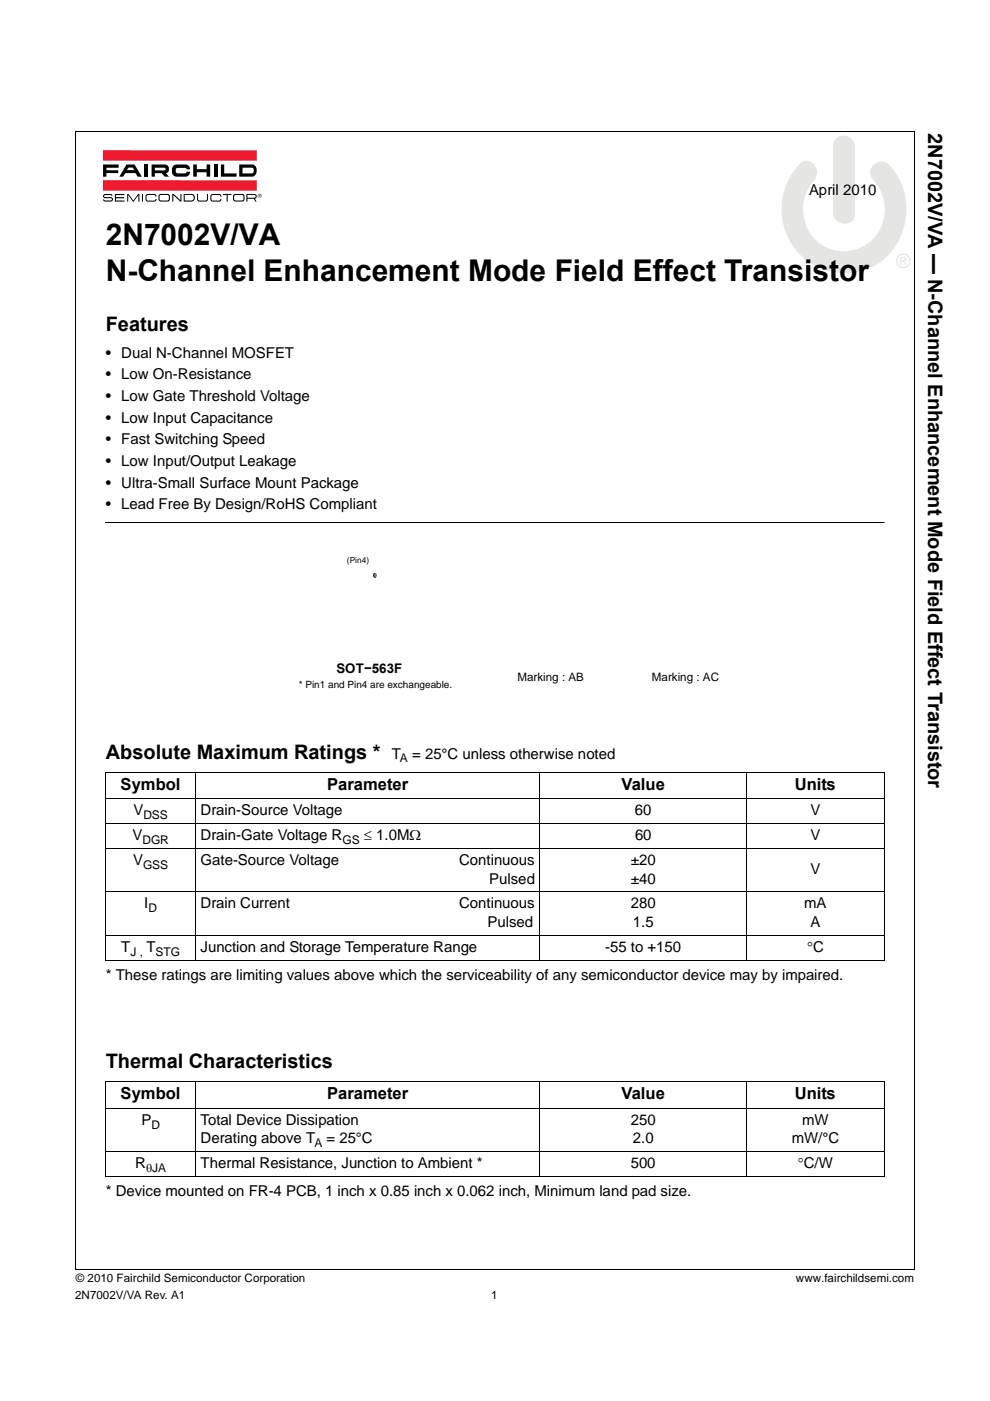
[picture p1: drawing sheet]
<svg xmlns="http://www.w3.org/2000/svg" width="210mm" height="297mm" viewBox="0 0 210 297" stroke-linecap="round" stroke-linejoin="round" font-family="sans-serif">
<defs><g id="words">
<g font-size="6.3">
<text x="22.4" y="51.9">2N7002V/VA</text>
<text x="22.4" y="59.6">N-Channel Enhancement Mode Field Effect Transistor</text>
</g>
<g font-size="4.2">
<text x="196.9" y="28.2" transform="rotate(90 196.9 28.2)">2N7002V/VA — N-Channel Enhancement Mode Field Effect Transistor</text>
<text x="22.4" y="70.2">Features</text>
<text x="22.4" y="160.9">Absolute Maximum Ratings *</text>
<text x="22.4" y="226.5">Thermal Characteristics</text>
</g>
<g font-size="3.5">
<text x="25.6" y="167.4">Symbol</text>
<text x="69.4" y="167.4">Parameter</text>
<text x="131.8" y="167.4">Value</text>
<text x="168.6" y="167.4">Units</text>
<text x="25.6" y="233.1">Symbol</text>
<text x="69.4" y="233.1">Parameter</text>
<text x="131.8" y="233.1">Value</text>
<text x="168.6" y="233.1">Units</text>
</g>
<g font-size="3.2">
<text x="171.6" y="41.4">April 2010</text>
<text x="22.4" y="75.8">• Dual N-Channel MOSFET</text>
<text x="22.4" y="80.4">• Low On-Resistance</text>
<text x="22.4" y="85">• Low Gate Threshold Voltage</text>
<text x="22.4" y="89.6">• Low Input Capacitance</text>
<text x="22.4" y="94.2">• Fast Switching Speed</text>
<text x="22.4" y="98.8">• Low Input/Output Leakage</text>
<text x="22.4" y="103.4">• Ultra-Small Surface Mount Package</text>
<text x="22.4" y="108">• Lead Free By Design/RoHS Compliant</text>
<text x="83.1" y="160.9">T</text>
<text x="87.4" y="160.9">= 25°C unless otherwise noted</text>
<text x="28.3" y="172.9">V</text>
<text x="42.5" y="172.9">Drain-Source Voltage</text>
<text x="134.7" y="172.9">60</text>
<text x="171.9" y="172.9">V</text>
<text x="28.1" y="178.2">V</text>
<text x="42.5" y="178.2">Drain-Gate Voltage R</text>
<text x="77.2" y="178.2">≤ 1.0MΩ</text>
<text x="134.7" y="178.2">60</text>
<text x="171.9" y="178.2">V</text>
<text x="28.2" y="183.5">V</text>
<text x="42.5" y="183.5">Gate-Source Voltage</text>
<text x="97.4" y="183.5">Continuous</text>
<text x="133.8" y="183.5">±20</text>
<text x="171.9" y="185.4">V</text>
<text x="103.8" y="187.3">Pulsed</text>
<text x="133.8" y="187.3">±40</text>
<text x="30.6" y="192.6">I</text>
<text x="42.5" y="192.6">Drain Current</text>
<text x="97.4" y="192.6">Continuous</text>
<text x="103.4" y="196.5">Pulsed</text>
<text x="133.8" y="192.6">280</text>
<text x="134.2" y="196.5">1.5</text>
<text x="170.6" y="192.6">mA</text>
<text x="171.9" y="196.5">A</text>
<text x="25.7" y="201.8">T</text>
<text x="31.1" y="201.8">T</text>
<text x="42.5" y="201.8">Junction and Storage Temperature Range</text>
<text x="128.4" y="201.8">-55 to +150</text>
<text x="171.2" y="201.8">°C</text>
<text x="22.4" y="207.8">* These ratings are limiting values above which the serviceability of any semiconductor device may by impaired.</text>
<text x="30" y="238.5">P</text>
<text x="42.5" y="238.5">Total Device Dissipation</text>
<text x="133.8" y="238.5">250</text>
<text x="170.1" y="238.5">mW</text>
<text x="42.5" y="242.4">Derating above T</text>
<text x="69.2" y="242.4">= 25°C</text>
<text x="134.2" y="242.4">2.0</text>
<text x="167.9" y="242.4">mW/°C</text>
<text x="28.7" y="247.7">R</text>
<text x="42.5" y="247.6">Thermal Resistance, Junction to Ambient *</text>
<text x="133.8" y="247.6">500</text>
<text x="169.2" y="247.6">°C/W</text>
<text x="22.4" y="253.6">* Device mounted on FR-4 PCB, 1 inch x 0.85 inch x 0.062 inch, Minimum land pad size.</text>
</g>
<text font-size="2.8" x="71.4" y="142.7">SOT-563F</text>
<g font-size="2.5">
<text x="109.7" y="144.5">Marking : AB</text>
<text x="138.3" y="144.5">Marking : AC</text>
<text x="84.8" y="161.6">A</text>
<text x="30.4" y="173.7">DSS</text>
<text x="30.2" y="178.9">DGR</text>
<text x="72.6" y="178.9">GS</text>
<text x="30.3" y="184.2">GSS</text>
<text x="31.5" y="193.4">D</text>
<text x="27.7" y="202.6">J ,</text>
<text x="33" y="202.6">STG</text>
<text x="32.1" y="239.3">D</text>
<text x="66.7" y="243.2">A</text>
<text x="31" y="248.5">θJA</text>
<text x="16" y="275.5">2N7002V/VA Rev. A1</text>
<text x="16.1" y="271.8">© 2010 Fairchild Semiconductor Corporation</text>
<text x="104.2" y="275.5">1</text>
<text x="168.8" y="271.8">www.fairchildsemi.com</text>
</g>
<text font-size="2.1" x="63.4" y="145.9">* Pin1 and Pin4 are exchangeable.</text>
<text font-size="1.8" x="73.6" y="119.4">(Pin4)</text>
</g></defs>
<path d="M16.1 27.9h177.9M16.1 27.8v241.4M193.9 27.9v241.4M16 269.2h177.9" fill="none" stroke="#000" stroke-width=".21"/>
<path d="M21.8 31.9h33.7v10.9h-33.7z" fill="#fff"/>
<path d="M21.8 31.9h32.7v2.2h-32.7z" fill="#ed1b2d"/>
<g fill="#000">
<path d="M21.9 34.9h3.3v.7h-2.6v.5h2.5v.6h-2.5v.8h-.7zM30.6 34.9h.8v2.6h-.8zM36.8 35.2a3.6 3.6 0 0 1 2.9-.2l.6 .5v.4h-.7l-.4-.3h-1.5l-.4 .2v.8l.4 .2h1.5l.4-.4h.7a.99 .99 0 0 1-1 1.1h-1.8a1.34 1.34 0 0 1-1.1-1 1.34 1.34 0 0 1 .4-1.3zM41 34.9h.7v1h2.1v-1h.8v2.6h-.8v-1h-2.1v1h-.7zM45.4 34.9h.7v2.6h-.7zM46.9 34.9h.7v1.9h2.6v.7h-3.3zM21.9 41.4l.4-.3 1.4 .1 .2 .3-1.6-.1-.2 .2 .2 .2h1.2a.47 .47 0 0 1 .5 .5 .47 .47 0 0 1-.5 .4h-1.4l-.3-.4 .5 .2h1.2l.2-.2-.2-.3h-1.2a.44 .44 0 0 1-.4-.2 .44 .44 0 0 1 0-.4zM24.4 41.1h2v.3h-1.8v.4h1.7v.2h-1.7v.5h1.8v.2h-2zM27 41.1h.3l1 1.4 1-1.4h.3v1.6h-.2v-1.3l-1 1.3h-.2l-1-1.3v1.3h-.2zM30.1 41.1h.2v1.6h-.2zM30.9 41.4l.4-.3h1.4l.4 .3 .1 .3h-.2l-.3-.4-1.5 .1-.1 .2 .1 .9h1.5l.3-.3h.2l-.1 .3-.4 .2h-1.6a1.17 1.17 0 0 1-.2-1.3zM36.5 41.1h.3l1.5 1.4v-1.4h.2v1.6h-.3l-1.4-1.3v1.3h-.3z"/>
<path d="M41.8 41.1h.2v1.1l.3 .3h1.5l.1-.3v-1.1h.2v1.4l-.5 .2h-1.6l-.2-.4zM44.9 41.2l1.6-.1 .4 .3 .1 .3h-.3l-.3-.4-1.4 .1-.2 .2 .2 .9h1.4l.3-.3h.3l-.1 .3-.4 .2h-1.6a1.09 1.09 0 0 1 0-1.5zM47.3 41.1h1.8v.2h-.8v1.5l-.2-.1v-1.4h-.8z"/>
<path d="M26.8 34.9l-1.5 2.6h.8l.5-.8h2.1l.5 .8h.9l-1.6-2.6zM27.2 35.5h1l.3 .6h-1.6z"/>
<path d="M32.2 34.9v2.6h.6v-.8h1.5l.6 .8h1l-.7-.8a.96 .96 0 0 0 .6-.9 .96 .96 0 0 0-.8-.9zM32.8 35.6h2l.3 .3-.3 .2h-2z"/>
<path d="M50.7 34.9v2.6h2.9a1.43 1.43 0 0 0 .8-1.3 1.43 1.43 0 0 0-.8-1.3zM51.4 35.6h2.2a.67 .67 0 0 1-.2 1.2h-2z"/>
<path d="M33.7 41.4a1.17 1.17 0 0 0 .2 1.3h1.9a1.09 1.09 0 0 0 0-1.5l-1.7-.1zM33.9 41.5l.3-.2 1.4 .1 .2 .3v.6l-.3 .2h-1.5l-.2-.3z"/>
<path d="M39 41.1v1.6h1.7a.83 .83 0 0 0 .6-1 .83 .83 0 0 0-1-.6zM39.2 41.3h1.5a.62 .62 0 0 1 .4 .6 .62 .62 0 0 1-.4 .6h-1.5z"/>
<path d="M49.5 41.4a1.17 1.17 0 0 0 .2 1.3h1.9a1.09 1.09 0 0 0 0-1.5l-1.7-.1zM49.7 41.5l.3-.2 1.5 .1 .1 .3v.6l-.3 .2h-1.5l-.1-.3z"/>
<path d="M52.3 41.1v1.6h.2v-.6h1.3l.4 .6h.2l-.2-.6a.58 .58 0 0 0 .1-.8l-.5-.2zM52.5 41.3l1.5 .1 .2 .3-.3 .2h-1.4z"/>
</g>
<path d="M21.8 38.2h32.7v2.2h-32.7z" fill="#ed1b2d"/>
<path d="M54.7 41.5a.36 .36 0 0 1 .7 0 .36 .36 0 0 1-.7 0zM54.6 41.5a.45 .45 0 0 0 .9 0 .45 .45 0 0 0-.9 0zM54.9 41.3v.5l.1-.2 .3 .2-.2-.3 .1-.2zM55 41.3l.2 .2h-.2z" fill="#000"/>
<path d="M165.8 28.7h27.4v29.2h-27.4z" fill="#fff"/>
<g fill="#e5e5e4">
<path d="M177.2 29.4a2.44 2.44 0 0 1 2.6-.5 2.44 2.44 0 0 1 1.5 2.3v14.1a2.27 2.27 0 0 1-1.8 2.2 2.27 2.27 0 0 1-2.5-1.3l-.3-1.2v-14.2l.1-.8z"/>
<path d="M169.6 34.8a2.17 2.17 0 0 1 2.4-.5 2.17 2.17 0 0 1 1.3 2.1 3.1 3.1 0 0 1-1.3 2.6 9.1 9.1 0 0 0 4.9 14 8.9 8.9 0 0 0 9.8-4.3 8.9 8.9 0 0 0-1.6-10.7 2.32 2.32 0 0 1 .3-3.2 2.32 2.32 0 0 1 3.3 .2 14 14 0 0 1-3.5 21.5 13.5 13.5 0 0 1-16.6-3.7 13.5 13.5 0 0 1 .1-17z"/>
<path d="M190 55.3a1.6 1.6 0 0 1 3.2 0 1.6 1.6 0 0 1-3.2 0zM190.3 55.3a1.3 1.3 0 0 0 2.6 0 1.3 1.3 0 0 0-2.6 0zM190.9 54.5h.6a.49 .49 0 0 1 .7 .3 .49 .49 0 0 1-.5 .6l.6 .8h-.3l-.3-.6-.3-.2h-.2v.8h-.3zM191.2 54.7v.5h.5a.24 .24 0 0 0 .2-.3 .24 .24 0 0 0-.2-.2z"/>
</g>
<path d="M22.4 110.7v.1zM187.5 110.7v.1z" fill="#000"/>
<g fill="none" stroke="#000" stroke-width=".21">
<path d="M22.4 110.8h165.1M22.4 163.7h165.2M22.4 169.3h165.2M22.4 174.6h165.2M22.4 179.9h165.2M22.4 163.8v39.7M41.5 163.6v40M114.5 163.6v40M158.4 163.6v40M187.5 163.8v39.7M22.4 189.1h165.2M22.4 198.3h165.2"/>
<path d="M22.4 203.6h165.2M22.4 229.3h165.2M22.4 235h165.2M22.4 229.4v19.9M41.5 229.2v20.3M114.5 229.2v20.3M158.4 229.2v20.3M187.5 229.4v19.9M22.4 244.1h165.2M22.4 249.4h165.2"/>
</g>
<g fill="#fff">
<path d="M63.5 118.2h31.5v20.6h-31.5z"/>
<path d="M104.1 117.1h23.8v25.1h-23.8z"/>
<path d="M132.2 117.6h23.9v24.8h-23.9z"/>
<path d="M69.6 116.5h5.7v5h-5.7z"/>
<path d="M61.1 121.6h5.7v4.8h-5.7z"/>
<path d="M86.6 133h5.7v4.7h-5.7z"/>
<path d="M82.3 135.6h5.6v4.7h-5.6z"/>
<path d="M90.4 130.3h5.7v4.7h-5.7z"/>
<path d="M65.3 119.2h5.6v4.7h-5.6z"/>
</g>
<path d="M79.3 121.6a.4 .4 0 0 1 .6 .1 .4 .4 0 0 1-.1 .5 .4 .4 0 0 1-.5 0z" fill-rule="evenodd" fill="#808080"/>
<path d="M79.6 122.3l.2 .2h-.2zM79.3 121.6l.3-.2-.3 .7 .3 .4a.54 .54 0 0 1-.4-.4 .54 .54 0 0 1 .1-.5zM79.7 122.3l.1 .1z" fill="#000"/>
<use href="#words"/>
</svg>
